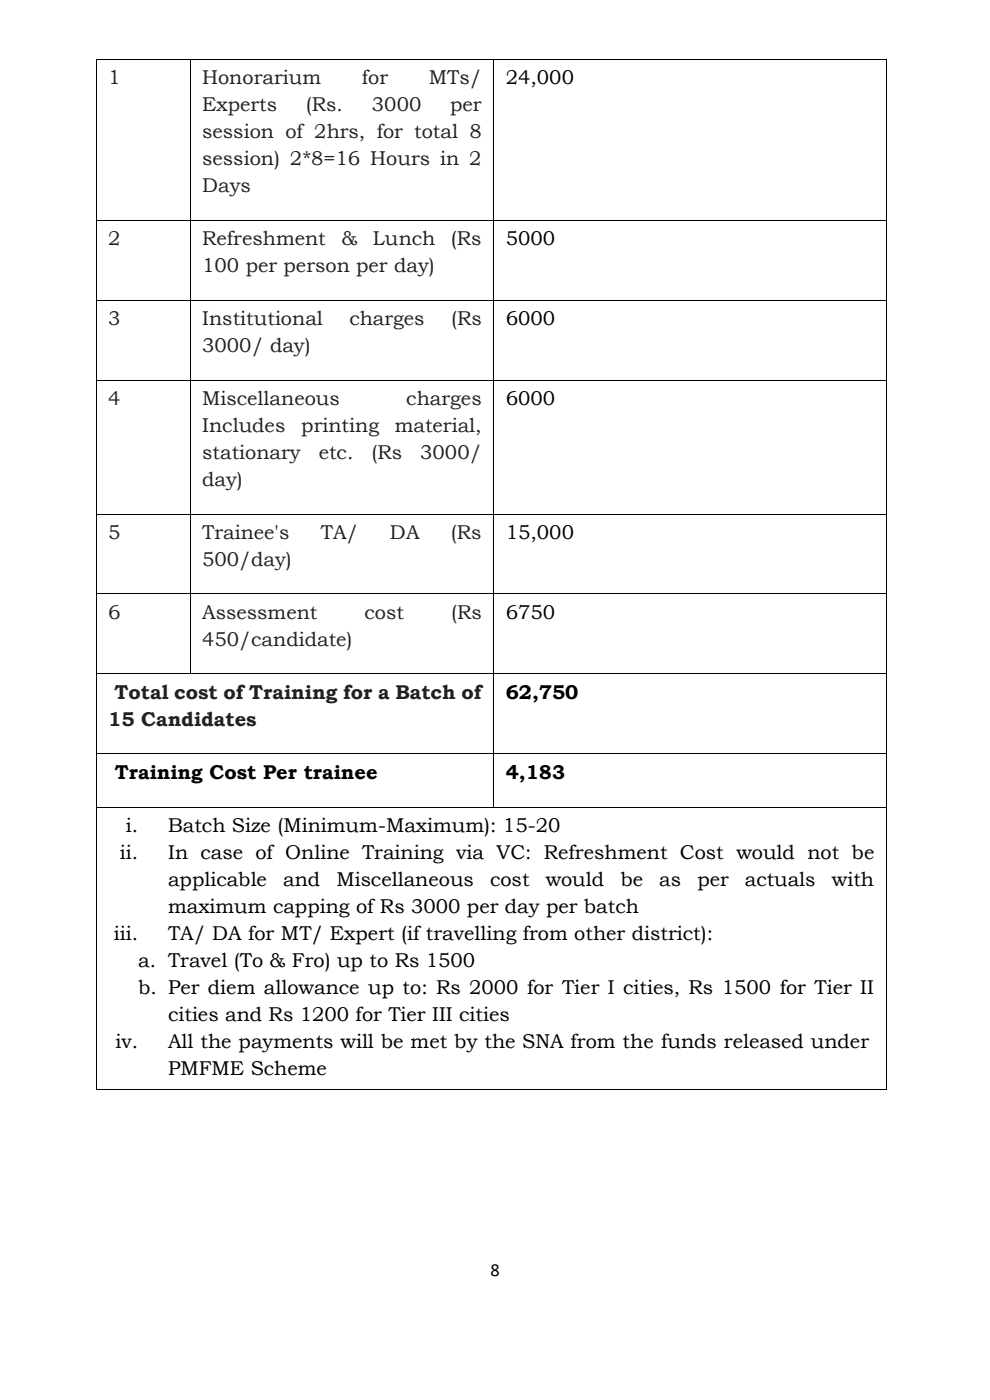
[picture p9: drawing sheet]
<svg xmlns="http://www.w3.org/2000/svg" width="210mm" height="297mm" viewBox="0 0 210 297" stroke-linecap="round" stroke-linejoin="round" font-family="sans-serif">
<defs><g id="words">
<g font-size="4.2" fill="#212121">
<text x="23" y="17.9">1</text>
<text x="42.9" y="17.9">Honorarium</text>
<text x="76.8" y="17.9">for</text>
<text x="91" y="17.9">MTs/</text>
<text x="42.9" y="23.6">Experts</text>
<text x="64.9" y="23.6">(Rs.</text>
<text x="78.9" y="23.6">3000</text>
<text x="95.5" y="23.6">per</text>
<text x="42.9" y="29.3">session of 2hrs, for total 8</text>
<text x="42.9" y="35.1">session) 2*8=16 Hours in 2</text>
<text x="42.9" y="40.8">Days</text>
<text x="23" y="52">2</text>
<text x="42.9" y="52">Refreshment</text>
<text x="72.4" y="52">&amp;</text>
<text x="79.1" y="52">Lunch</text>
<text x="95.7" y="52">(Rs</text>
<text x="42.9" y="57.7">100 per person per day)</text>
<text x="23" y="69">3</text>
<text x="42.9" y="69">Institutional</text>
<text x="74.1" y="69">charges</text>
<text x="95.7" y="69">(Rs</text>
<text x="42.9" y="74.7">3000/ day)</text>
<text x="23" y="85.9">4</text>
<text x="42.9" y="85.9">Miscellaneous</text>
<text x="86.2" y="85.9">charges</text>
<text x="42.9" y="91.7">Includes</text>
<text x="63.9" y="91.7">printing</text>
<text x="83.7" y="91.7">material,</text>
<text x="42.9" y="97.4">stationary</text>
<text x="67.6" y="97.4">etc.</text>
<text x="78.8" y="97.4">(Rs</text>
<text x="89.1" y="97.4">3000/</text>
<text x="42.9" y="103.1">day)</text>
<text x="23" y="114.4">5</text>
<text x="42.9" y="114.4">Trainee's</text>
<text x="68.1" y="114.4">TA/</text>
<text x="82.7" y="114.4">DA</text>
<text x="95.7" y="114.4">(Rs</text>
<text x="42.9" y="120.1">500/day)</text>
<text x="23" y="131.3">6</text>
<text x="42.9" y="131.3">Assessment</text>
<text x="77.3" y="131.3">cost</text>
<text x="95.7" y="131.3">(Rs</text>
<text x="42.9" y="137.1">450/candidate)</text>
<text x="24.3" y="148.3">Total cost of Training for a Batch of</text>
<text x="23" y="154">15 Candidates</text>
</g>
<g font-size="4.2">
<text x="107.3" y="17.9">24,000</text>
<text x="107.3" y="52">5000</text>
<text x="107.3" y="69">6000</text>
<text x="107.3" y="85.9">6000</text>
<text x="107.3" y="114.4">15,000</text>
<text x="107.3" y="131.3">6750</text>
<text x="107.3" y="148.3">62,750</text>
<text x="24.4" y="165.3">Training Cost Per trainee</text>
<text x="107.3" y="165.3">4,183</text>
<text x="26.7" y="176.5">i.</text>
<text x="35.7" y="176.5">Batch Size (Minimum-Maximum): 15-20</text>
<text x="25.4" y="182.2">ii.</text>
<text x="35.7" y="182.2">In case of Online Training via VC: Refreshment Cost would not be</text>
<text x="35.7" y="187.9">applicable</text>
<text x="60.1" y="187.9">and</text>
<text x="71.4" y="187.9">Miscellaneous</text>
<text x="104" y="187.9">cost</text>
<text x="115.8" y="187.9">would</text>
<text x="131.6" y="187.9">be</text>
<text x="139.9" y="187.9">as</text>
<text x="147.9" y="187.9">per</text>
<text x="158" y="187.9">actuals</text>
<text x="176.5" y="187.9">with</text>
<text x="35.7" y="193.7">maximum capping of Rs 3000 per day per batch</text>
<text x="24.1" y="199.4">iii.</text>
<text x="35.7" y="199.4">TA/ DA for MT/ Expert (if travelling from other district):</text>
<text x="29.3" y="205.1">a. Travel (To &amp; Fro) up to Rs 1500</text>
<text x="29.3" y="210.8">b. Per diem allowance up to: Rs 2000 for Tier I cities, Rs 1500 for Tier II</text>
<text x="35.7" y="216.5">cities and Rs 1200 for Tier III cities</text>
<text x="24.5" y="222.2">iv.</text>
<text x="35.7" y="222.2">All the payments will be met by the SNA from the funds released under</text>
<text x="35.7" y="228">PMFME Scheme</text>
</g>
<text font-size="3.9" x="104" y="270.8">8</text>
</g></defs>
<g fill="#000">
<path d="M20.3 12.5h.2v1.4h-.2z" fill-rule="evenodd"/>
<path d="M20.3 12.5h.2v.2h-.2z" fill-rule="evenodd"/>
<path d="M40.3 12.7h.1v1.2h-.1z" fill-rule="evenodd"/>
<path d="M40.3 12.5h.1v.2h-.1z" fill-rule="evenodd"/>
<path d="M104.7 12.7h.1v1.2h-.1z" fill-rule="evenodd"/>
<path d="M104.7 12.5h.1v.2h-.1z" fill-rule="evenodd"/>
<path d="M188 12.5h.1v1.4h-.1z" fill-rule="evenodd"/>
<path d="M188 12.5h.1v.2h-.1z" fill-rule="evenodd"/>
<path d="M20.3 46.6h.2v1.5h-.2z" fill-rule="evenodd"/>
<path d="M40.3 46.6h.1v1.5h-.1z" fill-rule="evenodd"/>
<path d="M104.7 46.6h.1v1.5h-.1z" fill-rule="evenodd"/>
<path d="M188 46.6h.1v1.5h-.1z" fill-rule="evenodd"/>
<path d="M20.3 63.6h.2v1.4h-.2z" fill-rule="evenodd"/>
<path d="M40.3 63.6h.1v1.4h-.1z" fill-rule="evenodd"/>
<path d="M104.7 63.6h.1v1.4h-.1z" fill-rule="evenodd"/>
<path d="M188 63.6h.1v1.4h-.1z" fill-rule="evenodd"/>
<path d="M20.3 80.6h.2v1.4h-.2z" fill-rule="evenodd"/>
<path d="M40.3 80.6h.1v1.4h-.1z" fill-rule="evenodd"/>
<path d="M104.7 80.6h.1v1.4h-.1z" fill-rule="evenodd"/>
<path d="M188 80.6h.1v1.4h-.1z" fill-rule="evenodd"/>
<path d="M20.3 109h.2v1.4h-.2z" fill-rule="evenodd"/>
<path d="M40.3 109h.1v1.4h-.1z" fill-rule="evenodd"/>
<path d="M104.7 109h.1v1.4h-.1z" fill-rule="evenodd"/>
<path d="M188 109h.1v1.4h-.1z" fill-rule="evenodd"/>
<path d="M20.3 125.9h.2v1.5h-.2z" fill-rule="evenodd"/>
<path d="M40.3 125.9h.1v1.5h-.1z" fill-rule="evenodd"/>
<path d="M104.7 125.9h.1v1.5h-.1z" fill-rule="evenodd"/>
<path d="M188 125.9h.1v1.5h-.1z" fill-rule="evenodd"/>
<path d="M20.3 142.9h.2v1.4h-.2z" fill-rule="evenodd"/>
<path d="M40.3 142.9h.1v.2h-.1z" fill-rule="evenodd"/>
<path d="M104.7 142.9h.1v1.4h-.1z" fill-rule="evenodd"/>
<path d="M188 142.9h.1v1.4h-.1z" fill-rule="evenodd"/>
<path d="M20.3 159.9h.2v1.4h-.2z" fill-rule="evenodd"/>
<path d="M20.3 171.1h.2v1.5h-.2z" fill-rule="evenodd"/>
<path d="M104.7 159.9h.1v1.4h-.1z" fill-rule="evenodd"/>
<path d="M104.7 171.1h.1v.2h-.1z" fill-rule="evenodd"/>
<path d="M188 159.9h.1v1.4h-.1z" fill-rule="evenodd"/>
<path d="M188 171.1h.1v1.5h-.1z" fill-rule="evenodd"/>
<path d="M20.3 231h.2v.2h-.2z" fill-rule="evenodd"/>
<path d="M20.3 231h.2v.2h-.2z" fill-rule="evenodd"/>
<path d="M188 231h.1v.2h-.1z" fill-rule="evenodd"/>
<path d="M188 231h.1v.2h-.1z" fill-rule="evenodd"/>
</g>
<g fill="none" stroke="#000" stroke-width=".21">
<path d="M20.4 13.9v32.7M20.5 12.6h19.8M40.4 13.9v32.7M40.4 12.6h64.3M104.8 13.9v32.7M104.8 12.6h83.2M188 13.9v32.7M20.4 48.1v15.5M20.5 46.7h19.8M40.4 48.1v15.5M40.4 46.7h64.3M104.8 48.1v15.5"/>
<path d="M104.8 46.7h83.2M188 48.1v15.5M20.4 65v15.6M20.5 63.7h19.8M40.4 65v15.6M40.4 63.7h64.3M104.8 65v15.6M104.8 63.7h83.2M188 65v15.6M20.4 82v27M20.5 80.7h19.8M40.4 82v27"/>
<path d="M40.4 80.7h64.3M104.8 82v27M104.8 80.7h83.2M188 82v27M20.4 110.4v15.5M20.5 109.1h19.8M40.4 110.4v15.5M40.4 109.1h64.3M104.8 110.4v15.5M104.8 109.1h83.2M188 110.4v15.5M20.4 127.4v15.5"/>
<path d="M20.5 126h19.8M40.4 127.4v15.5M40.4 126h64.3M104.8 127.4v15.5M104.8 126h83.2M188 127.4v15.5M20.4 144.3v15.6M20.5 143h19.8M20.5 160h84.2M40.4 143h64.3M104.8 144.3v15.6M104.8 143h83.2"/>
<path d="M104.8 160h83.2M188 144.3v15.6M20.4 161.3v9.8M20.4 172.6v58.4M20.5 171.2h84.2M104.8 161.3v9.8M104.8 171.2h83.2M188 161.3v9.8M188 172.6v58.4M20.5 231.1h167.5"/>
</g>
<use href="#words"/>
</svg>
